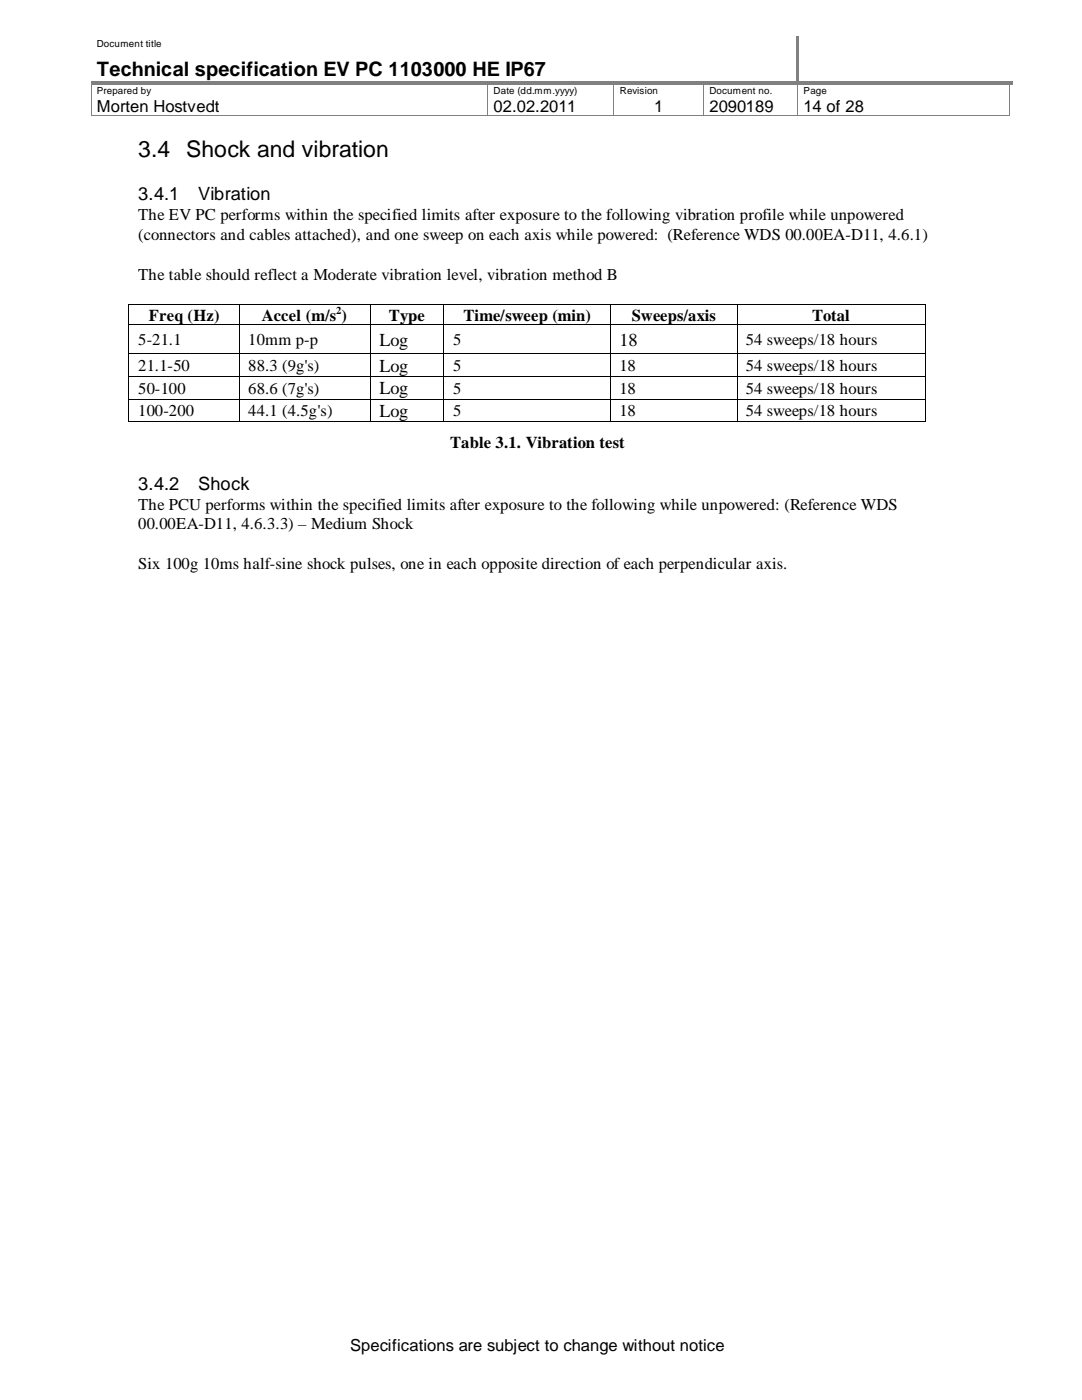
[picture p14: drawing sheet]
<svg xmlns="http://www.w3.org/2000/svg" width="216mm" height="279mm" viewBox="0 0 216 279" stroke-linecap="round" stroke-linejoin="round" font-family="sans-serif">
<defs><g id="words">
<g font-size="4.6">
<text x="27.6" y="31.4">3.4</text>
<text x="37.2" y="31.4">Shock and vibration</text>
</g>
<text font-size="4" x="19.3" y="15.2">Technical specification EV PC 1103000 HE IP67</text>
<g font-size="3.6">
<text x="27.6" y="40">3.4.1</text>
<text x="39.5" y="40">Vibration</text>
<text x="75.7" y="69">Log</text>
<text x="123.6" y="69">18</text>
<text x="75.7" y="74.2">Log</text>
<text x="75.7" y="78.7">Log</text>
<text x="75.7" y="83.2">Log</text>
<text x="27.6" y="97.7">3.4.2</text>
<text x="39.5" y="97.7">Shock</text>
</g>
<g font-size="3.3">
<text x="19.3" y="22.3">Morten Hostvedt</text>
<text x="98.5" y="22.3">02.02.2011</text>
<text x="130.6" y="22.3">1</text>
<text x="141.6" y="22.3">2090189</text>
<text x="160.4" y="22.3">14 of 28</text>
<text x="27.6" y="43.9">The EV PC performs within the specified limits after exposure to the following vibration profile while unpowered</text>
<text x="27.6" y="47.9">(connectors and cables attached), and one sweep on each axis while powered: (Reference WDS 00.00EA-D11, 4.6.1)</text>
<text x="27.6" y="55.9">The table should reflect a Moderate vibration level, vibration method B</text>
<text x="29.7" y="64.1">Freq (Hz)</text>
<text x="52.2" y="64.1">Accel (m/s )</text>
<text x="77.6" y="64.1">Type</text>
<text x="92.5" y="64.1">Time/sweep (min)</text>
<text x="126.1" y="64.1">Sweeps/axis</text>
<text x="162.1" y="64.1">Total</text>
<text x="27.6" y="68.9">5-21.1</text>
<text x="49.5" y="68.9">10mm p-p</text>
<text x="90.4" y="68.9">5</text>
<text x="148.8" y="68.9">54 sweeps/18 hours</text>
<text x="27.6" y="74">21.1-50</text>
<text x="49.5" y="74">88.3 (9g's)</text>
<text x="90.4" y="74">5</text>
<text x="123.6" y="74">18</text>
<text x="148.8" y="74">54 sweeps/18 hours</text>
<text x="27.6" y="78.6">50-100</text>
<text x="27.6" y="83.1">100-200</text>
<text x="49.5" y="78.6">68.6 (7g's)</text>
<text x="49.5" y="83.1">44.1 (4.5g's)</text>
<text x="90.4" y="78.6">5</text>
<text x="90.4" y="83.1">5</text>
<text x="123.6" y="78.6">18</text>
<text x="123.6" y="83.1">18</text>
<text x="148.8" y="78.6">54 sweeps/18 hours</text>
<text x="148.8" y="83.1">54 sweeps/18 hours</text>
<text x="89.8" y="89.5">Table 3.1. Vibration test</text>
<text x="27.6" y="101.7">The PCU performs within the specified limits after exposure to the following while unpowered: (Reference WDS</text>
<text x="27.6" y="105.7">00.00EA-D11, 4.6.3.3) – Medium Shock</text>
<text x="27.6" y="113.6">Six 100g 10ms half-sine shock pulses, one in each opposite direction of each perpendicular axis.</text>
<text x="69.8" y="269.7">Specifications are subject to change without notice</text>
</g>
<text font-size="2.1" x="67.1" y="62.6">2</text>
<g font-size="1.9">
<text x="19.3" y="9.3">Document title</text>
<text x="19.3" y="18.8">Prepared by</text>
<text x="98.5" y="18.8">Date (dd.mm.yyyy)</text>
<text x="123.7" y="18.8">Revision</text>
<text x="141.6" y="18.8">Document no.</text>
<text x="160.4" y="18.8">Page</text>
</g>
</g></defs>
<path d="M159.2 7.4v8.8" fill="none" stroke="#808080" stroke-width=".42"/>
<g fill="#808080">
<path d="M18.1 16.2l.1 .6z"/>
<path d="M18.2 16.2h.7v.6h-.7z"/>
<path d="M18.9 16.2h78.4v.6h-78.4z"/>
<path d="M97.3 16.2h.7v.6h-.7z"/>
<path d="M98 16.2h24.4v.6h-24.4z"/>
<path d="M122.4 16.2h.8v.6h-.8z"/>
<path d="M123.2 16.2h17.2v.6h-17.2z"/>
<path d="M140.4 16.2h.7v.6h-.7z"/>
<path d="M141.1 16.2h17.9v.6h-17.9z"/>
<path d="M159 16.2h.7v.6h-.7z"/>
<path d="M159.4 16.2h.8v.6h-.8z"/>
<path d="M160.2 16.2h41.1v.6h-41.1z"/>
<path d="M201.3 16.2h.7v.6h-.7z"/>
<path d="M201.4 16.2l.1 .6z"/>
</g>
<path d="M18.2 16.8v6.1" fill="none" stroke="#808080" stroke-width=".2"/>
<path d="M18.1 22.9l.1 .1z" fill="#808080"/>
<path d="M97.3 16.8v6.1M18.2 23h79.1" fill="none" stroke="#808080" stroke-width=".2"/>
<path d="M97.3 22.9l.1 .1z" fill="#808080"/>
<path d="M122.5 16.8v6.1M97.4 23h25" fill="none" stroke="#808080" stroke-width=".2"/>
<path d="M122.4 22.9l.1 .1z" fill="#808080"/>
<path d="M140.4 16.8v6.1M122.5 23h17.9" fill="none" stroke="#808080" stroke-width=".2"/>
<path d="M140.4 22.9l.1 .1z" fill="#808080"/>
<path d="M159.2 16.8v6.1M140.5 23h18.7" fill="none" stroke="#808080" stroke-width=".2"/>
<path d="M159.2 22.9l.1 .1z" fill="#808080"/>
<path d="M201.5 16.8v6.1M159.3 23h42.1" fill="none" stroke="#808080" stroke-width=".2"/>
<path d="M201.4 22.9l.1 .1z" fill="#808080"/>
<g fill="#000">
<path d="M25.7 60.6h.1v.2h-.1zM25.7 64.8h.1v.1h-.1zM25.7 70.5h.1v.2h-.1zM25.7 75h.1v.2h-.1zM25.7 79.6h.1v.2h-.1zM47.8 60.6h.1v.2h-.1zM47.8 64.8h.1v.1h-.1zM47.8 70.5h.1v.2h-.1zM47.8 75h.1v.2h-.1zM47.8 79.6h.1v.2h-.1zM73.7 60.6h.2v.2h-.2zM73.7 64.8h.2v.1h-.2z"/>
<path d="M73.7 70.5h.2v.2h-.2zM73.7 75h.2v.2h-.2zM73.7 79.6h.2v.2h-.2zM88.5 60.6h.1v.2h-.1zM88.5 64.8h.1v.1h-.1zM88.5 70.5h.1v.2h-.1zM88.5 75h.1v.2h-.1zM88.5 79.6h.1v.2h-.1zM121.7 60.6h.1v.2h-.1zM121.7 64.8h.1v.1h-.1zM121.7 70.5h.1v.2h-.1zM121.7 75h.1v.2h-.1z"/>
<path d="M121.7 79.6h.1v.2h-.1zM147 60.6h.2v.2h-.2zM147 64.8h.2v.1h-.2zM147 70.5h.2v.2h-.2zM147 75h.2v.2h-.2zM147 79.6h.2v.2h-.2zM184.6 60.6l.1 .2zM184.6 64.8l.1 .1zM184.6 70.5l.1 .2zM184.6 75l.1 .2zM184.6 79.6l.1 .2zM25.7 84.1h.1v.1h-.1z"/>
<path d="M47.8 84.1h.1v.1h-.1zM73.7 84.1h.2v.1h-.2zM88.5 84.1h.1v.1h-.1zM121.7 84.1h.1v.1h-.1zM147 84.1h.2v.1h-.2zM184.6 84.1l.1 .1z"/>
</g>
<g fill="none" stroke="#000" stroke-width=".2">
<path d="M25.7 60.8v4M25.7 64.9v5.6M25.7 70.7v4.3M25.7 75.2v4.4M25.7 79.8v4.3M25.8 60.7h22M25.8 64.9h22M25.8 70.6h22M25.8 75.1h22M25.8 79.7h22M47.8 60.8v4M47.8 64.9v5.6"/>
<path d="M47.8 70.7v4.3M47.8 75.2v4.4M47.8 79.8v4.3M47.9 60.7h25.8M47.9 64.9h25.8M47.9 70.6h25.8M47.9 75.1h25.8M47.9 79.7h25.8M73.8 60.8v4M73.8 64.9v5.6M73.8 70.7v4.3M73.8 75.2v4.4"/>
<path d="M73.8 79.8v4.3M73.9 60.7h14.6M73.9 64.9h14.6M73.9 70.6h14.6M73.9 75.1h14.6M73.9 79.7h14.6M88.6 60.8v4M88.6 64.9v5.6M88.6 70.7v4.3M88.6 75.2v4.4M88.6 79.8v4.3M88.6 60.7h33.1"/>
<path d="M88.6 64.9h33.1M88.6 70.6h33.1M88.6 75.1h33.1M88.6 79.7h33.1M121.8 60.8v4M121.8 64.9v5.6M121.8 70.7v4.3M121.8 75.2v4.4M121.8 79.8v4.3M121.8 60.7h25.2M121.8 64.9h25.2M121.8 70.6h25.2"/>
<path d="M121.8 75.1h25.2M121.8 79.7h25.2M147.1 60.8v4M147.1 64.9v5.6M147.1 70.7v4.3M147.1 75.2v4.4M147.1 79.8v4.3M147.2 60.7h37.4M147.2 64.9h37.4M147.2 70.6h37.4M147.2 75.1h37.4M147.2 79.7h37.4"/>
<path d="M184.6 60.8v4M184.6 64.9v5.6M184.6 70.7v4.3M184.6 75.2v4.4M184.6 79.8v4.3M25.8 84.2h22M47.9 84.2h25.8M73.9 84.2h14.6M88.6 84.2h33.1M121.8 84.2h25.2M147.2 84.2h37.4"/>
</g>
<use href="#words"/>
</svg>
